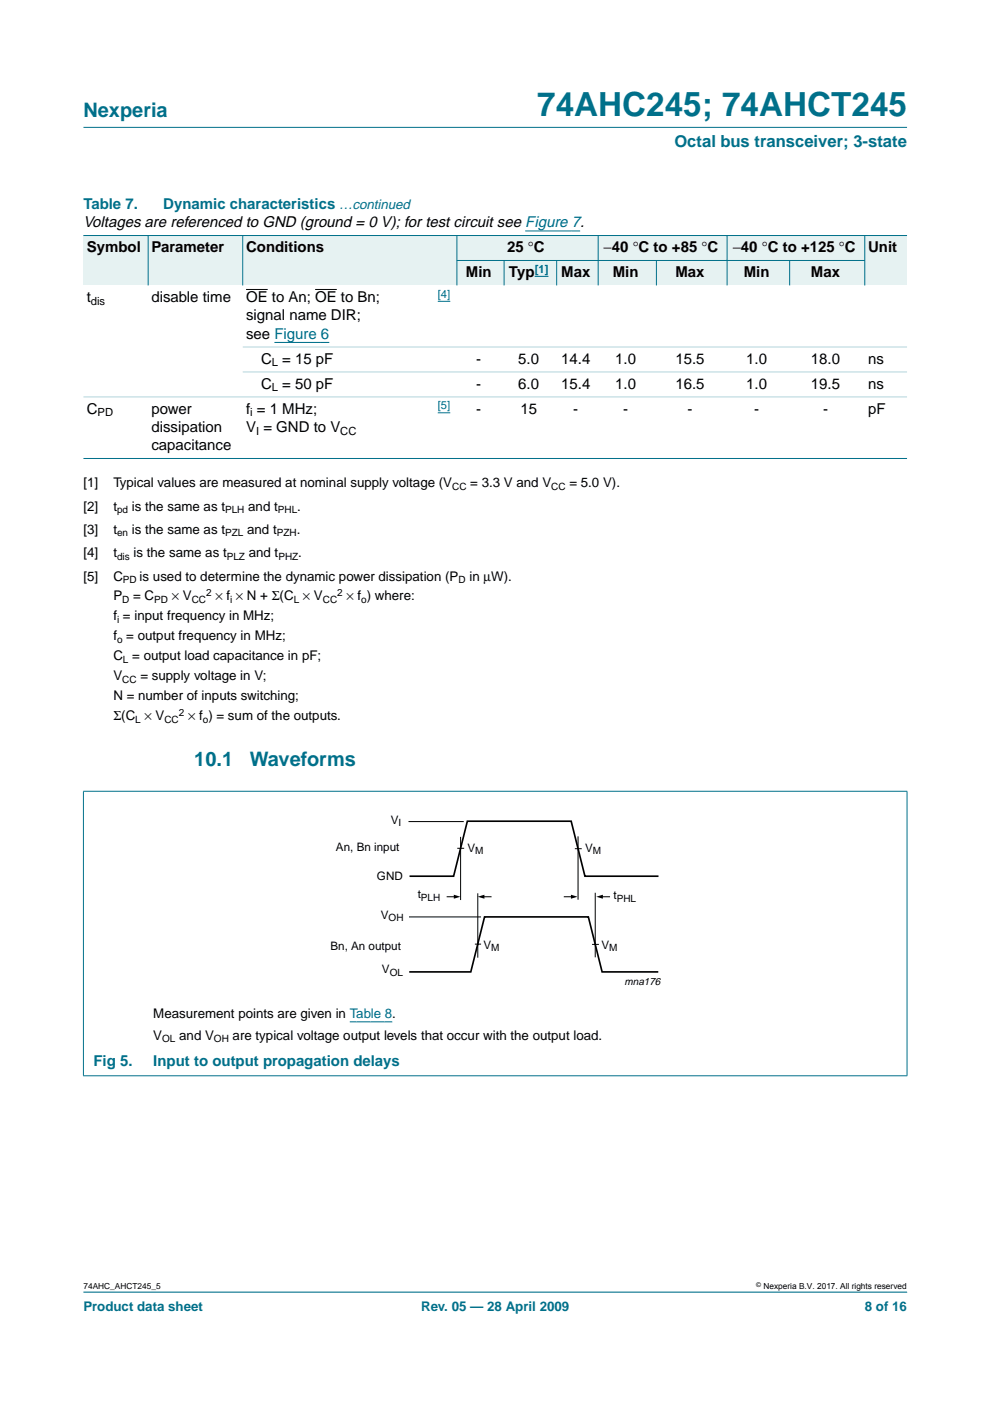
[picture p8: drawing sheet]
<svg xmlns="http://www.w3.org/2000/svg" width="210mm" height="297mm" viewBox="0 0 210 297" stroke-linecap="round" stroke-linejoin="round" font-family="sans-serif">
<defs><g id="words">
<text font-size="7.1" fill="#00708a" x="113.9" y="24.7">74AHC245; 74AHCT245</text>
<g font-size="4.2" fill="#00708a">
<text x="17.7" y="24.9">Nexperia</text>
<text x="41.2" y="162.5">10.1</text>
<text x="53" y="162.5">Waveforms</text>
</g>
<text font-size="3.5" fill="#00708a" x="143" y="31.1">Octal bus transceiver; 3-state</text>
<g font-size="3.2" fill="#00708a">
<text x="17.7" y="44.3">Table 7.</text>
<text x="34.6" y="44.3">Dynamic characteristics …continued</text>
<text x="19.8" y="226">Fig 5.</text>
<text x="32.5" y="226">Input to output propagation delays</text>
</g>
<g font-size="3.2">
<text x="17.7" y="48.2">Voltages are referenced to GND (ground = 0 V); for test circuit see Figure 7.</text>
<text x="18.4" y="53.5">Symbol</text>
<text x="32.1" y="53.5">Parameter</text>
<text x="52.2" y="53.5">Conditions</text>
<text x="107.5" y="53.5">25 °C</text>
<text x="128" y="53.5">−40 °C to +85 °C</text>
<text x="155.4" y="53.5">−40 °C to +125 °C</text>
<text x="184.1" y="53.5">Unit</text>
<text x="98.8" y="58.8">Min</text>
<text x="107.9" y="58.8">Typ</text>
<text x="119" y="58.8">Max</text>
<text x="129.9" y="58.8">Min</text>
<text x="143.2" y="58.8">Max</text>
<text x="157.7" y="58.8">Min</text>
<text x="171.9" y="58.8">Max</text>
<text x="18.4" y="64">t</text>
<text x="32.1" y="64">disable time</text>
<text x="52.2" y="64">OE to An; OE to Bn;</text>
<text x="52.2" y="67.9">signal name DIR;</text>
<text x="52.2" y="71.8">see Figure 6</text>
<text x="55.3" y="77.1">C = 15 pF</text>
<text x="101" y="77.1">-</text>
<text x="109.9" y="77.1">5.0</text>
<text x="119" y="77.1">14.4</text>
<text x="130.4" y="77.1">1.0</text>
<text x="143.2" y="77.1">15.5</text>
<text x="158.2" y="77.1">1.0</text>
<text x="171.9" y="77.1">18.0</text>
<text x="184.1" y="77.1">ns</text>
<text x="55.3" y="82.4">C = 50 pF</text>
<text x="101" y="82.4">-</text>
<text x="109.9" y="82.4">6.0</text>
<text x="119" y="82.4">15.4</text>
<text x="130.4" y="82.4">1.0</text>
<text x="143.2" y="82.4">16.5</text>
<text x="158.2" y="82.4">1.0</text>
<text x="171.9" y="82.4">19.5</text>
<text x="184.1" y="82.4">ns</text>
<text x="18.4" y="87.7">C</text>
<text x="32.1" y="87.7">power</text>
<text x="52.2" y="87.7">f = 1 MHz;</text>
<text x="101" y="87.7">-</text>
<text x="110.3" y="87.7">15</text>
<text x="121.5" y="87.7">-</text>
<text x="132.1" y="87.7">-</text>
<text x="145.8" y="87.7">-</text>
<text x="159.9" y="87.7">-</text>
<text x="174.5" y="87.7">-</text>
<text x="184.1" y="87.7">pF</text>
<text x="32.1" y="91.6">dissipation</text>
<text x="32.1" y="95.4">capacitance</text>
<text x="52.2" y="91.6">V = GND to V</text>
</g>
<g font-size="2.8">
<text x="17.7" y="103.3">[1]</text>
<text x="24" y="103.3">Typical values are measured at nominal supply voltage (V</text>
<text x="99.7" y="103.3">= 3.3 V and V</text>
<text x="120.7" y="103.3">= 5.0 V).</text>
<text x="17.7" y="108.3">[2]</text>
<text x="17.7" y="113.2">[3]</text>
<text x="24" y="108.3">t</text>
<text x="24" y="113.2">t</text>
<text x="28" y="108.3">is the same as t</text>
<text x="28" y="113.2">is the same as t</text>
<text x="52.4" y="113.2">and t</text>
<text x="52.6" y="108.3">and t</text>
<text x="62.9" y="113.2">.</text>
<text x="63" y="108.3">.</text>
<text x="17.7" y="118.1">[4]</text>
<text x="24" y="118.1">t</text>
<text x="28.3" y="118.1">is the same as t</text>
<text x="52.7" y="118.1">and t</text>
<text x="63.3" y="118.1">.</text>
<text x="17.7" y="123.1">[5]</text>
<text x="24" y="123.1">C</text>
<text x="29.6" y="123.1">is used to determine the dynamic power dissipation (P</text>
<text x="99.5" y="123.1">in µW).</text>
<text x="24" y="131.5">f = input frequency in MHz;</text>
<text x="24" y="127.3">P</text>
<text x="28.2" y="127.3">= C</text>
<text x="36.4" y="127.3">× V</text>
<text x="45.7" y="127.3">× f × N + Σ(C × V</text>
<text x="73.5" y="127.3">× f ) where:</text>
<text x="24" y="135.8">f = output frequency in MHz;</text>
<text x="24" y="140">C = output load capacitance in pF;</text>
<text x="24" y="148.5">N = number of inputs switching;</text>
<text x="24" y="144.2">V</text>
<text x="29.8" y="144.2">= supply voltage in V;</text>
<text x="24" y="152.7">Σ(C × V</text>
<text x="39.9" y="152.7">× f ) = sum of the outputs.</text>
<text x="32.5" y="215.9">Measurement points are given in Table 8.</text>
<text x="32.5" y="220.4">V</text>
<text x="38" y="220.4">and V</text>
<text x="49.3" y="220.4">are typical voltage output levels that occur with the output load.</text>
</g>
<g font-size="2.8" fill="#00708a">
<text x="17.7" y="278">Product data sheet</text>
<text x="89.3" y="278">Rev. 05 — 28 April 2009</text>
<text x="183.4" y="278">8 of 16</text>
</g>
<g font-size="2.5">
<text x="82.9" y="174.6">V</text>
<text x="71.2" y="180.4">An, Bn input</text>
<text x="99.1" y="180.5">V</text>
<text x="124.1" y="180.5">V</text>
<text x="79.9" y="186.6">GND</text>
<text x="88.6" y="190.5">t</text>
<text x="130.1" y="190.7">t</text>
<text x="80.8" y="194.8">V</text>
<text x="70.1" y="201.4">Bn, An output</text>
<text x="102.5" y="201.1">V</text>
<text x="127.5" y="201.1">V</text>
<text x="81" y="206.4">V</text>
</g>
<g font-size="2.4" fill="#00f">
<text x="113.4" y="57.8">[1]</text>
<text x="92.8" y="63.1">[4]</text>
<text x="92.8" y="86.7">[5]</text>
</g>
<g font-size="2.4">
<text x="19.3" y="64.6">dis</text>
<text x="57.6" y="77.7">L</text>
<text x="57.6" y="83">L</text>
<text x="20.7" y="88.3">PD</text>
<text x="53.1" y="88.3">i</text>
<text x="54.3" y="92.1">I</text>
<text x="72.2" y="92.1">CC</text>
</g>
<text font-size="2.2" x="132.4" y="208.8">mna176</text>
<g font-size="2.1">
<text x="95.9" y="103.8">CC</text>
<text x="116.9" y="103.8">CC</text>
<text x="24.8" y="108.8">pd</text>
<text x="24.8" y="113.7">en</text>
<text x="47.7" y="108.8">PLH</text>
<text x="47.7" y="113.7">PZL</text>
<text x="58.7" y="113.7">PZH</text>
<text x="58.9" y="108.8">PHL</text>
<text x="24.8" y="118.6">dis</text>
<text x="48.1" y="118.6">PLZ</text>
<text x="59" y="118.6">PHZ</text>
<text x="26.1" y="123.6">PD</text>
<text x="97.2" y="123.6">D</text>
<text x="25.9" y="127.8">D</text>
<text x="32.7" y="127.8">PD</text>
<text x="40.6" y="127.8">CC</text>
<text x="43.7" y="126.5">2</text>
<text x="48.8" y="127.8">i</text>
<text x="62.3" y="127.8">L</text>
<text x="68.4" y="127.8">CC</text>
<text x="71.5" y="126.5">2</text>
<text x="76.6" y="127.8">o</text>
<text x="24.8" y="132.1">i</text>
<text x="24.8" y="136.3">o</text>
<text x="26.1" y="140.5">L</text>
<text x="25.9" y="144.8">CC</text>
<text x="28.7" y="153.2">L</text>
<text x="34.9" y="153.2">CC</text>
<text x="37.9" y="151.9">2</text>
<text x="43" y="153.2">o</text>
<text x="84.5" y="175.1">I</text>
<text x="100.7" y="181">M</text>
<text x="125.7" y="181">M</text>
<text x="89.3" y="191">PLH</text>
<text x="130.8" y="191.2">PHL</text>
<text x="82.4" y="195.3">OH</text>
<text x="104.2" y="201.6">M</text>
<text x="129.2" y="201.6">M</text>
<text x="82.6" y="206.9">OL</text>
<text x="34.4" y="221">OL</text>
<text x="45.4" y="221">OH</text>
</g>
<g font-size="1.8">
<text x="17.7" y="273.4">74AHC_AHCT245_5</text>
<text x="161.9" y="273.4">Nexperia B.V. 2017. All rights reserved</text>
</g>
<text font-size="1.4" x="160.4" y="272.9">©</text>
</g></defs>
<path d="M192.3 273.9h-174.6" fill="none" stroke="#00708a" stroke-width=".21"/>
<path d="M17.7 27h174.6z" fill="#00708a" stroke="#00708a" stroke-width=".21"/>
<path d="M52.2 61.4h4.6M66.8 61.4h4.6" fill="none" stroke="#000" stroke-width=".21"/>
<path d="M111.4 49h11.6M58.2 72.6h11.6M92.8 63.9h2.7M92.8 87.5h2.7" fill="none" stroke="#00f" stroke-width=".21"/>
<g fill="#e6f2f2">
<path d="M17.7 49.9h13.7v10.6h-13.7z" fill-rule="evenodd"/>
<path d="M31.4 49.9h20.1v10.6h-20.1z" fill-rule="evenodd"/>
<path d="M51.5 49.9h45.4v10.6h-45.4z" fill-rule="evenodd"/>
<path d="M96.9 49.9h29.9v5.3h-29.9z" fill-rule="evenodd"/>
<path d="M126.8 49.9h27.4v5.3h-27.4z" fill-rule="evenodd"/>
<path d="M154.2 49.9h29.1v5.3h-29.1z" fill-rule="evenodd"/>
<path d="M183.3 49.9h9v10.6h-9z" fill-rule="evenodd"/>
<path d="M96.9 55.2h10v5.3h-10z" fill-rule="evenodd"/>
<path d="M106.9 55.2h11.1v5.3h-11.1z" fill-rule="evenodd"/>
</g>
<path d="M113.4 58.6h2.9z" fill="#00f" stroke="#00f" stroke-width=".21"/>
<g fill="#e6f2f2">
<path d="M118 55.2h8.8v5.3h-8.8z" fill-rule="evenodd"/>
<path d="M126.8 55.2h12.4v5.3h-12.4z" fill-rule="evenodd"/>
<path d="M139.2 55.2h15v5.3h-15z" fill-rule="evenodd"/>
<path d="M154.2 55.2h13.2v5.3h-13.2z" fill-rule="evenodd"/>
<path d="M167.4 55.2h15.9v5.3h-15.9z" fill-rule="evenodd"/>
</g>
<g fill="#00708a" stroke="#00708a" stroke-width=".21">
<path d="M31.4 49.9v10.6z"/>
<path d="M51.5 49.9v10.6z"/>
<path d="M96.9 49.9v10.6z"/>
<path d="M106.9 55.2v5.3z"/>
<path d="M118 55.2v5.3z"/>
<path d="M126.8 49.9v10.6z"/>
<path d="M139.2 55.2v5.3z"/>
<path d="M154.2 49.9v10.6z"/>
<path d="M167.4 55.2v5.3z"/>
<path d="M183.3 49.9v10.6z"/>
<path d="M17.7 49.9h174.6z"/>
<path d="M96.8 55.2h86.6z"/>
<path d="M17.7 97.2h174.6z"/>
<path d="M17.7 167.8v60.2z"/>
<path d="M192.3 167.8v60.2z"/>
<path d="M17.6 167.8h174.8z"/>
<path d="M17.6 228.1h174.8z"/>
</g>
<g fill="#b3d4db" stroke="#b3d4db" stroke-width=".21">
<path d="M51.5 73.6h140.8z"/>
<path d="M51.5 78.9h140.8z"/>
<path d="M17.7 84.2h174.6z"/>
</g>
<path d="M74.2 216.7h9" fill="none" stroke="#00f" stroke-width=".21"/>
<g fill="none" stroke="#000" stroke-width=".21">
<path d="M86.6 174.2h11.7M97 179.9h1.4M97.7 177.4v13.4M121.9 179.9h1.4M122.6 177.3v13.5M86.7 194.4h15.3M94.8 190.1h1.7M101.3 189.4v13.6M102.4 190.1h1.7M119.6 190.1h1.7M126.2 189.3v13.7M127.5 190.1h1.7"/>
<path d="M100.7 200.2h1.3M125.5 200.2h1.5"/>
</g>
<path d="M96.2 189.7l1.4 .4-1.4 .4zM101.3 190.1l1.4-.4v.8zM121.1 189.7l1.4 .4-1.4 .4zM126.4 190.1l1.4-.4v.8z" fill="#000"/>
<path d="M86.8 185.8h9.4l2.9-11.7h22l2.9 11.7h15.6M86.8 206.1h13l2.9-11.7h22l3 11.7h11.9" fill="none" stroke="#000" stroke-width=".35"/>
<use href="#words"/>
</svg>
